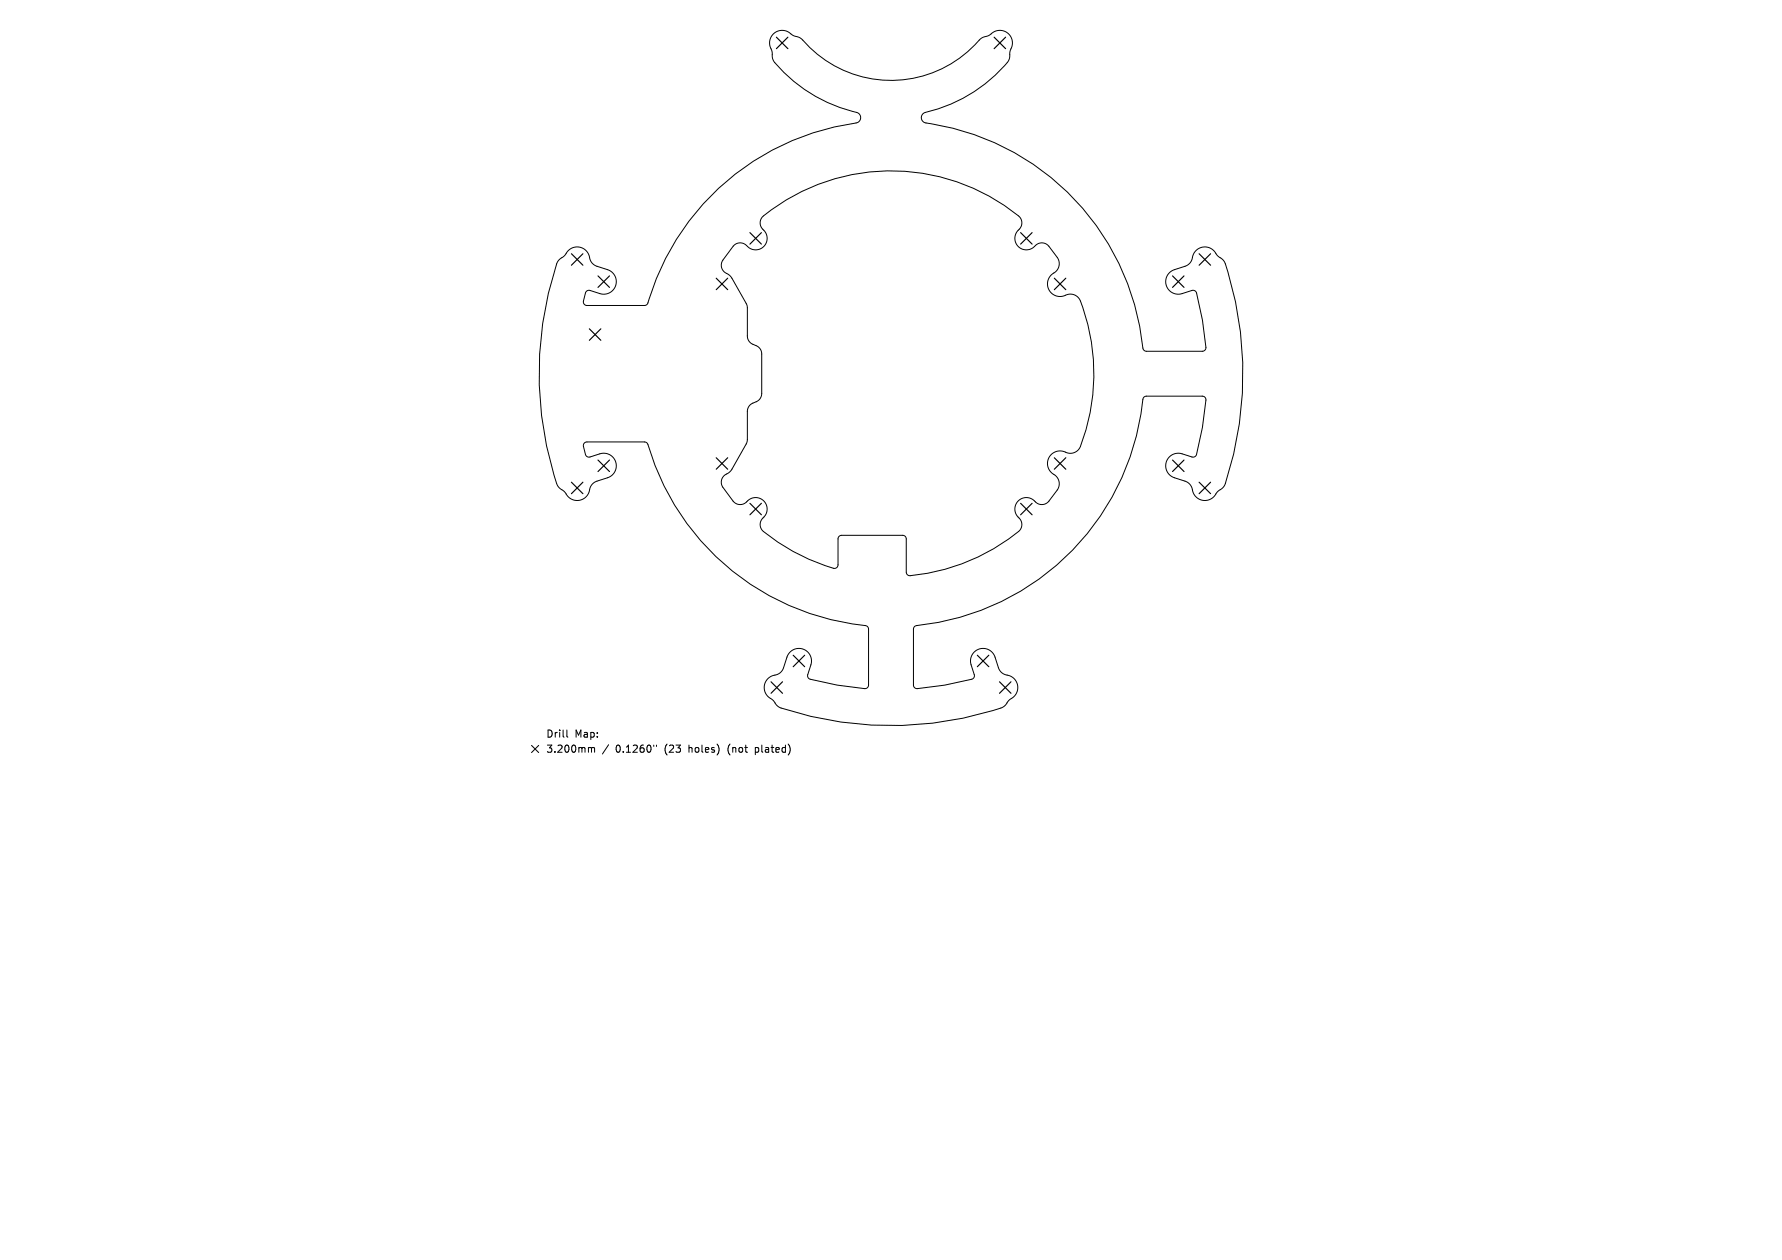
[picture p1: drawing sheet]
<svg xmlns="http://www.w3.org/2000/svg" width="297mm" height="210mm" viewBox="0 0 297 210" stroke-linecap="round" stroke-linejoin="round" font-family="sans-serif">
<defs><g id="words">
<g font-size="1.7">
<text x="91" y="123.1">Drill</text>
<text x="91" y="125.6">3.200mm</text>
<text x="95.8" y="123.1">Map:</text>
<text x="102.6" y="125.6">0.1260&quot;</text>
<text x="110.8" y="125.6">(23</text>
<text x="114.9" y="125.6">holes)</text>
<text x="121.6" y="125.6">(not</text>
<text x="126.2" y="125.6">plated)</text>
</g>
</g></defs>
<path d="M128.8 5.7a2.25 2.25 0 0 1 3.4 .2l1.4 .6a19.6 19.6 0 0 0 30-.1l1.1-.4a2.7 2.7 0 0 1 2.6-.8 2.22 2.22 0 0 1 1 3.4v1l-.2 .6a26.2 26.2 0 0 1-14.2 8.7 .9 .9 0 0 0-.3 .9 .9 .9 0 0 0 .7 .7 42.5 42.5 0 0 1 36.3 37.8l.5 .2h9.3a.6 .6 0 0 0 .6-.6 39.6 39.6 0 0 0-1.6-9.1 .6 .6 0 0 0-.7-.4l-1.9 .6a2.09 2.09 0 0 1-2.4-1.5 2.09 2.09 0 0 1 1.3-2.6l2.2-.7 .5-.4 .3-.6a2.15 2.15 0 0 1 1.8-2 2.15 2.15 0 0 1 2.3 1.3l.9 .7 .4 .5a57.9 57.9 0 0 1-.1 37.3l-1.1 1a2.18 2.18 0 0 1-2.4 1.4 2.18 2.18 0 0 1-1.8-2.1l-.3-.5-.5-.4-2.2-.8a2.09 2.09 0 0 1-1.3-2.6 2.09 2.09 0 0 1 2.6-1.4l1.7 .6a.6 .6 0 0 0 .7-.5 39.3 39.3 0 0 0 1.6-9.1 .6 .6 0 0 0-.6-.6h-9.4a.6 .6 0 0 0-.5 .6 42.5 42.5 0 0 1-38 37.8l-.3 .5v9.3a.6 .6 0 0 0 .7 .6 38.5 38.5 0 0 0 9.1-1.6 .6 .6 0 0 0 .4-.8l-.6-1.8a2.09 2.09 0 0 1 1.5-2.5 2.09 2.09 0 0 1 2.5 1.4l.8 2.2 .4 .5 .6 .3a2.15 2.15 0 0 1 2 1.7 2.15 2.15 0 0 1-1.3 2.4l-.7 .9-.5 .4a58 58 0 0 1-37.3-.1l-1-1.1a2.18 2.18 0 0 1-1.4-2.4 2.18 2.18 0 0 1 2.1-1.9l.5-.2 .4-.5 .8-2.2a2.09 2.09 0 0 1 2.6-1.3 2.09 2.09 0 0 1 1.4 2.6l-.6 1.7a.6 .6 0 0 0 .4 .7 39.4 39.4 0 0 0 9.2 1.6 .6 .6 0 0 0 .6-.6v-9.4a.6 .6 0 0 0-.6-.5 42.6 42.6 0 0 1-36.4-30.5l-.4-.1h-9.6a.6 .6 0 0 0-.6 .7l.4 1.4a.6 .6 0 0 0 .7 .4l1.9-.6a2.09 2.09 0 0 1 2.4 1.5 2.09 2.09 0 0 1-1.3 2.5l-2.2 .8-.5 .4-.3 .6a2.15 2.15 0 0 1-1.8 2 2.15 2.15 0 0 1-2.3-1.3l-.9-.7-.4-.5a57.9 57.9 0 0 1 .1-37.3l1.1-1a2.18 2.18 0 0 1 2.4-1.4 2.18 2.18 0 0 1 1.8 2l.3 .6 .5 .4 2.2 .7a2.09 2.09 0 0 1 1.3 2.7 2.09 2.09 0 0 1-2.6 1.3l-1.7-.5a.6 .6 0 0 0-.7 .4l-.4 1.4a.6 .6 0 0 0 .6 .7h9.6l.5-.2a42.5 42.5 0 0 1 35.1-30.3 .9 .9 0 0 0 .4-.9 .9 .9 0 0 0-.6-.8 24.6 24.6 0 0 1-13.9-8.7l-.1-.3a5.1 5.1 0 0 0-.5-2.3 2.09 2.09 0 0 1 .5-1.7zM122.3 40.9a1.65 1.65 0 0 1 2.5 .4 1.96 1.96 0 0 0 2.8-.6 1.96 1.96 0 0 0-.7-2.7 1.5 1.5 0 0 1 .3-2 33.7 33.7 0 0 1 42.8 .3 1.68 1.68 0 0 1-.5 2.3 1.94 1.94 0 0 0 .5 2.7 1.94 1.94 0 0 0 2.7-.5 1.5 1.5 0 0 1 2.1 .2l1.4 1.9a1.88 1.88 0 0 1-.9 2.8 2.12 2.12 0 0 0-.3 2.9 2.12 2.12 0 0 0 2.9 .5 1.8 1.8 0 0 1 2.2 1.1 33.2 33.2 0 0 1-.3 24.6 1.91 1.91 0 0 1-2.5 .4 2.12 2.12 0 0 0-2.6 1.4 2.12 2.12 0 0 0 1.2 2.7 1.8 1.8 0 0 1 .3 2.4l-1.4 1.9a1.64 1.64 0 0 1-2.6-.3 1.96 1.96 0 0 0-2.8 .6 1.96 1.96 0 0 0 .7 2.7 1.5 1.5 0 0 1-.3 2 31.9 31.9 0 0 1-18.4 7.3l-.2-.2-.2-.3v-5.6a.6 .6 0 0 0-.6-.6h-10.2a.6 .6 0 0 0-.5 .6v4.4a.6 .6 0 0 1-.8 .5 31.3 31.3 0 0 1-11.9-6.4 1.68 1.68 0 0 1 .5-2.4 1.94 1.94 0 0 0-.5-2.7 1.94 1.94 0 0 0-2.7 .6 1.5 1.5 0 0 1-2.1-.3l-1.7-2.3a1.57 1.57 0 0 1 .9-2.4l.6-.6 2.5-4.6 .1-5.1 .1-.5 .4-.6 1.5-.8 .2-.5 .2-.5-.1-7-.5-.8-1.2-.6-.5-.6-.1-.6-.1-5.1-2.5-4.5-.6-.6a1.6 1.6 0 0 1-.9-2.4zM88.6 124.2l1.2 1.2M89.8 124.2l-1.2 1.2M94.5 121.7v1l.2 .2M98.2 124.6l.4 .2M98.6 124.8l.2-.2h.2l.1 .8M98.6 124.8v.6M101.4 124.1l-1 1.6M109 124.2v.2M109.4 124.2v.2" fill="none" stroke="#000" stroke-width=".17"/>
<g fill="none" stroke="#000" stroke-width=".19">
<path d="M129.4 6.2l1.9 1.9M131.3 6.2l-1.9 1.9M165.7 6.2l1.9 1.9M167.6 6.2l-1.9 1.9M125 38.8l1.9 1.9M126.9 38.8l-1.9 1.9M170.1 38.8l1.9 1.9M172 38.8l-1.9 1.9M95.2 42.3l2 1.9M97.2 42.3l-2 1.9M98.2 54.8l1.9 1.9M99.7 46l1.9 1.9"/>
<path d="M100.1 54.8l-1.9 1.9M101.6 46l-1.9 1.9M119.4 46.4l1.9 1.9M121.3 46.4l-1.9 1.9M175.7 46.4l1.9 1.9M177.6 46.4l-1.9 1.9M195.4 46l1.9 1.9M197.3 46l-1.9 1.9M199.9 42.3l1.9 1.9M201.8 42.3l-1.9 1.9M99.7 76.7l1.9 1.9M101.6 76.7l-1.9 1.9"/>
<path d="M119.4 76.3l1.9 1.9M121.3 76.3l-1.9 1.9M175.7 76.3l1.9 1.9M177.6 76.3l-1.9 1.9M195.4 76.7l1.9 1.9M197.3 76.7l-1.9 1.9M95.2 80.4l2 1.9M97.2 80.4l-2 1.9M125 83.9l1.9 1.9M126.9 83.9l-1.9 1.9M170.1 83.9l1.9 1.9M172 83.9l-1.9 1.9"/>
<path d="M199.9 80.4l1.9 1.9M201.8 80.4l-1.9 1.9M128.5 113.6l1.9 2M130.4 113.6l-1.9 2M132.2 109.2l1.9 1.9M134.1 109.2l-1.9 1.9M162.9 109.2l1.9 1.9M164.8 109.2l-1.9 1.9M166.6 113.6l1.9 2M168.5 113.6l-1.9 2"/>
</g>
<use href="#words"/>
</svg>
